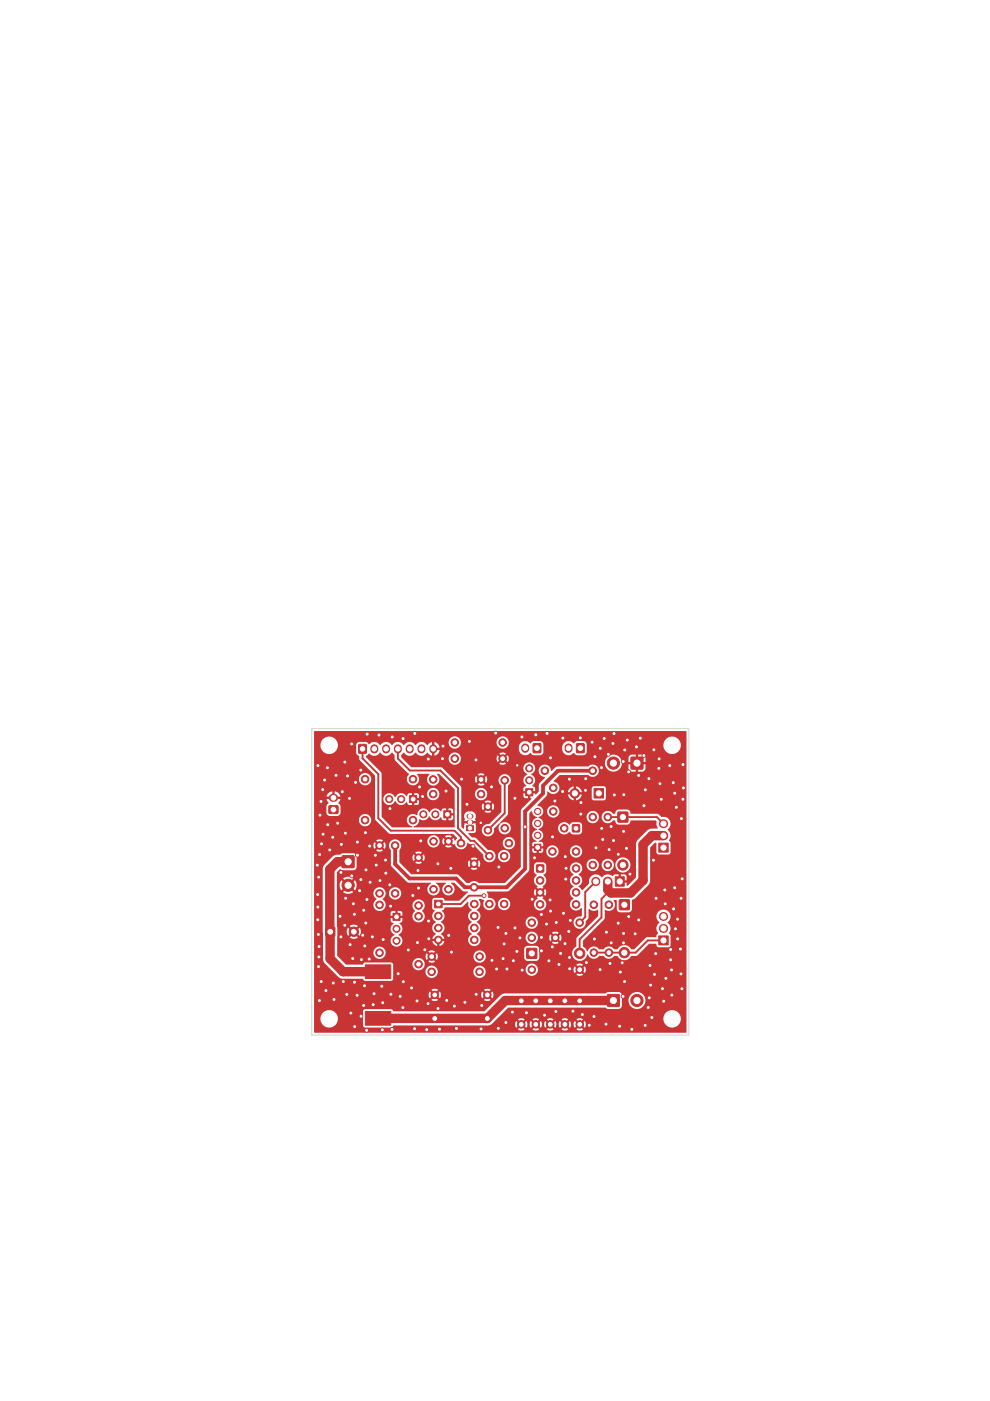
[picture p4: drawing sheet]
<svg xmlns="http://www.w3.org/2000/svg" width="210mm" height="297mm" viewBox="0 0 210 297" stroke-linecap="round" stroke-linejoin="round" font-family="sans-serif">
<g fill="#c83333" stroke="#c83333" stroke-width=".21">
<path d="M111.7 201.1h2.1v2.1h-2.1z"/>
<path d="M94.1 171.9h1.5v1.5h-1.5z"/>
<path d="M69.1 196.6h1.8v1.9h-1.8z"/>
<path d="M113.3 179h1.4v1.3h-1.4z"/>
<path d="M122.3 157.7h1.5v1.9h-1.5z"/>
<path d="M98.9 175.1h1.5v1h-1.5z"/>
<path d="M113.1 157.7h1.5v1.9h-1.5z"/>
<path d="M113.8 183.4h1.4v1.5h-1.4z"/>
<path d="M133.8 160.6h2.5v2.4h-2.5z"/>
<path d="M83.3 193.6h1.5v1.5h-1.5z"/>
<path d="M76.1 157.9h1.5v1.8h-1.5z"/>
<path d="M121.4 174.9h1.5v1.4h-1.5z"/>
<path d="M131.3 190.8h2.1v2.1h-2.1z"/>
<path d="M77.5 204.6h5.4v2.9h-5.4z"/>
<path d="M77.5 214.5h5.4v2.9h-5.4z"/>
<path d="M139.7 198.4h2v1.9h-2z"/>
<path d="M92.1 190.9h1.6v1.6h-1.6z"/>
<path d="M72.6 181.5h2.4v2.4h-2.4z"/>
<path d="M86.8 168.7h1.5v1.5h-1.5z"/>
<path d="M69.8 170.9h1.8v1.5h-1.8z"/>
<path d="M111.5 167.2h1.5v1.5h-1.5z"/>
<path d="M126 167.2h2v2h-2z"/>
<path d="M131 172.2h2.1v2.1h-2.1z"/>
<path d="M130.5 185.9h1.9v2h-1.9z"/>
<path d="M128.8 210.9h2.5v2.5h-2.5z"/>
<path d="M139.7 178.8h2v1.9h-2z"/>
<circle cx="122.9" cy="202.1" r="1.1"/>
<circle cx="92.3" cy="172.7" r=".75"/>
<circle cx="89.8" cy="172.7" r=".75"/>
<circle cx="75" cy="197.5" r="1"/>
<circle cx="125.9" cy="202" r=".8"/>
<circle cx="125.9" cy="191.8" r=".8"/>
<circle cx="112.7" cy="198.8" r=".8"/>
<circle cx="117.7" cy="198.8" r=".8"/>
<circle cx="110.5" cy="212.2" r=".8"/>
<circle cx="110.5" cy="217.2" r=".8"/>
<circle cx="91.8" cy="165.3" r=".8"/>
<circle cx="102" cy="165.3" r=".8"/>
<circle cx="114" cy="177.1" r=".67"/>
<circle cx="114" cy="174.6" r=".67"/>
<circle cx="114" cy="172" r=".67"/>
<circle cx="106.9" cy="191.7" r=".8"/>
<circle cx="106.9" cy="181.5" r=".8"/>
<circle cx="101.7" cy="202.8" r=".8"/>
<circle cx="91.5" cy="202.8" r=".8"/>
<circle cx="77.4" cy="173.9" r=".8"/>
<circle cx="87.6" cy="173.9" r=".8"/>
<circle cx="128.9" cy="173.2" r=".8"/>
<circle cx="128.9" cy="183.4" r=".8"/>
<circle cx="103.8" cy="191.7" r=".8"/>
<circle cx="103.8" cy="181.5" r=".8"/>
<circle cx="116.7" cy="212.2" r=".8"/>
<circle cx="116.7" cy="217.2" r=".8"/>
<circle cx="119.8" cy="212.2" r=".8"/>
<circle cx="119.8" cy="217.2" r=".8"/>
<circle cx="102" cy="168.4" r=".8"/>
<circle cx="91.8" cy="168.4" r=".8"/>
<circle cx="107" cy="175.6" r=".8"/>
<circle cx="107" cy="165.4" r=".8"/>
<circle cx="77.4" cy="165.2" r=".8"/>
<circle cx="87.6" cy="165.2" r=".8"/>
<circle cx="80.5" cy="189.4" r=".8"/>
<circle cx="80.5" cy="179.3" r=".8"/>
<circle cx="92.2" cy="215.9" r=".8"/>
<circle cx="92.2" cy="210.9" r=".8"/>
<circle cx="80.5" cy="202" r=".8"/>
<circle cx="80.5" cy="191.8" r=".8"/>
<circle cx="106.6" cy="157.4" r=".8"/>
<circle cx="96.4" cy="157.4" r=".8"/>
<circle cx="114.5" cy="186.7" r=".8"/>
<circle cx="114.5" cy="189.2" r=".8"/>
<circle cx="114.5" cy="191.7" r=".8"/>
<circle cx="122.1" cy="191.7" r=".8"/>
<circle cx="122.1" cy="189.2" r=".8"/>
<circle cx="122.1" cy="186.7" r=".8"/>
<circle cx="122.1" cy="184.1" r=".8"/>
<circle cx="130.1" cy="161.8" r="1.3"/>
<circle cx="115.5" cy="163.4" r=".8"/>
<circle cx="125.7" cy="163.4" r=".8"/>
<circle cx="84.1" cy="196.9" r=".75"/>
<circle cx="84.1" cy="199.5" r=".75"/>
<circle cx="122.9" cy="212.2" r=".8"/>
<circle cx="122.9" cy="217.2" r=".8"/>
<circle cx="100.5" cy="188.1" r=".8"/>
<circle cx="100.5" cy="183.1" r=".8"/>
<circle cx="88.7" cy="204.4" r=".8"/>
<circle cx="88.7" cy="194.3" r=".8"/>
<circle cx="125.7" cy="183.4" r=".8"/>
<circle cx="125.7" cy="173.2" r=".8"/>
<circle cx="119.6" cy="175.6" r=".8"/>
<circle cx="88.7" cy="192" r=".8"/>
<circle cx="88.7" cy="181.8" r=".8"/>
<circle cx="132.4" cy="202" r="1.1"/>
<circle cx="83.8" cy="179.3" r=".8"/>
<circle cx="83.8" cy="189.4" r=".8"/>
<circle cx="92.9" cy="194.2" r=".8"/>
<circle cx="92.9" cy="196.7" r=".8"/>
<circle cx="92.9" cy="199.3" r=".8"/>
<circle cx="100.6" cy="199.3" r=".8"/>
<circle cx="100.6" cy="196.7" r=".8"/>
<circle cx="100.6" cy="194.2" r=".8"/>
<circle cx="100.6" cy="191.7" r=".8"/>
<circle cx="103.3" cy="215.9" r=".8"/>
<circle cx="103.3" cy="210.9" r=".8"/>
<circle cx="103.5" cy="176" r=".8"/>
<circle cx="103.5" cy="171" r=".8"/>
<circle cx="91.9" cy="188.5" r=".8"/>
<circle cx="91.9" cy="178.4" r=".8"/>
<circle cx="107.9" cy="178.8" r=".8"/>
<circle cx="97.7" cy="178.8" r=".8"/>
<circle cx="73.8" cy="187.7" r="1.3"/>
<circle cx="112.7" cy="195.6" r=".8"/>
<circle cx="122.9" cy="195.6" r=".8"/>
<circle cx="85.1" cy="169.4" r=".75"/>
<circle cx="82.5" cy="169.4" r=".75"/>
<circle cx="106.6" cy="160.8" r=".8"/>
<circle cx="96.4" cy="160.8" r=".8"/>
<circle cx="113.6" cy="212.2" r=".8"/>
<circle cx="113.6" cy="217.2" r=".8"/>
<circle cx="129.1" cy="191.8" r=".8"/>
<circle cx="129.1" cy="202" r=".8"/>
<circle cx="101.7" cy="206" r=".8"/>
<circle cx="91.5" cy="206" r=".8"/>
<circle cx="112.8" cy="205.6" r=".8"/>
<circle cx="122.9" cy="205.6" r=".8"/>
<circle cx="117.3" cy="172" r=".8"/>
<circle cx="117.3" cy="167.1" r=".8"/>
<circle cx="112.2" cy="165.4" r=".75"/>
<circle cx="112.2" cy="162.9" r=".75"/>
<circle cx="121.9" cy="168.2" r="1"/>
<circle cx="122.1" cy="180.5" r=".8"/>
<circle cx="117.1" cy="180.5" r=".8"/>
<circle cx="132.1" cy="183.4" r="1.1"/>
<circle cx="135.1" cy="212.1" r="1.3"/>
<circle cx="95.1" cy="188.5" r=".8"/>
<circle cx="95.1" cy="178.4" r=".8"/>
<circle cx="119.3" cy="156.5" r=".4"/>
<circle cx="107.5" cy="205.4" r=".4"/>
<circle cx="128.6" cy="197.6" r=".4"/>
<circle cx="133.3" cy="163.6" r=".4"/>
<circle cx="77.8" cy="190.7" r=".4"/>
<circle cx="90.9" cy="195.3" r=".4"/>
<circle cx="135.4" cy="195" r=".4"/>
<circle cx="134" cy="218.2" r=".4"/>
<circle cx="72.8" cy="208.1" r=".4"/>
<circle cx="67.7" cy="212.1" r=".4"/>
<circle cx="114.8" cy="198.7" r=".4"/>
<circle cx="142.2" cy="203.5" r=".4"/>
<circle cx="81.8" cy="185.1" r=".4"/>
<circle cx="139.1" cy="190.5" r=".4"/>
<circle cx="140.2" cy="169.5" r=".4"/>
<circle cx="77.6" cy="195.7" r=".4"/>
<circle cx="102.1" cy="213.2" r=".4"/>
<circle cx="121.5" cy="214.4" r=".4"/>
<circle cx="124.2" cy="165.1" r=".4"/>
<circle cx="77.4" cy="200.6" r=".4"/>
<circle cx="134.9" cy="158.4" r=".4"/>
<circle cx="142.4" cy="205.6" r=".4"/>
<circle cx="120.9" cy="195.1" r=".4"/>
<circle cx="81.2" cy="199.2" r=".4"/>
<circle cx="137.4" cy="213.6" r=".4"/>
<circle cx="104.2" cy="166.8" r=".4"/>
<circle cx="82.6" cy="187.6" r=".4"/>
<circle cx="144.8" cy="162.1" r=".4"/>
<circle cx="79.1" cy="213" r=".4"/>
<circle cx="69.5" cy="174.9" r=".4"/>
<circle cx="68.1" cy="169.9" r=".4"/>
<circle cx="126.1" cy="160.4" r=".4"/>
<circle cx="98.6" cy="212.5" r=".4"/>
<circle cx="87.9" cy="218.1" r=".4"/>
<circle cx="120.8" cy="205.4" r=".4"/>
<circle cx="144.6" cy="186.3" r=".4"/>
<circle cx="80.6" cy="186.7" r=".4"/>
<circle cx="75.2" cy="217.7" r=".4"/>
<circle cx="67.3" cy="183.4" r=".4"/>
<circle cx="67.4" cy="192.3" r=".4"/>
<circle cx="67.8" cy="181.2" r=".4"/>
<circle cx="119.5" cy="193.6" r=".4"/>
<circle cx="95.1" cy="198.3" r=".4"/>
<circle cx="74.6" cy="185.7" r=".4"/>
<circle cx="71.6" cy="174.5" r=".4"/>
<circle cx="142.5" cy="211" r=".4"/>
<circle cx="76.5" cy="186.5" r=".4"/>
<circle cx="90.9" cy="199" r=".4"/>
<circle cx="69.4" cy="162.8" r=".4"/>
<circle cx="141" cy="188.7" r=".4"/>
<circle cx="67.8" cy="172.8" r=".4"/>
<circle cx="131.1" cy="181.1" r=".4"/>
<circle cx="85.5" cy="208.1" r=".4"/>
<circle cx="115.5" cy="215.2" r=".4"/>
<circle cx="116.7" cy="160.7" r=".4"/>
<circle cx="70.8" cy="211.9" r=".4"/>
<circle cx="116.4" cy="203.7" r=".4"/>
<circle cx="79.3" cy="210.7" r=".4"/>
<circle cx="86.6" cy="201.4" r=".4"/>
<circle cx="132.8" cy="179.9" r=".4"/>
<circle cx="77.7" cy="218.4" r=".4"/>
<circle cx="67.5" cy="204.9" r=".4"/>
<circle cx="84.8" cy="211.2" r=".4"/>
<circle cx="96.8" cy="218" r=".4"/>
<circle cx="109.2" cy="196.7" r=".4"/>
<circle cx="82.7" cy="171.5" r=".4"/>
<circle cx="131.4" cy="217.6" r=".4"/>
<circle cx="137.7" cy="211.6" r=".4"/>
<circle cx="132.5" cy="159" r=".4"/>
<circle cx="105.1" cy="155.4" r=".4"/>
<circle cx="109.6" cy="201.7" r=".4"/>
<circle cx="114.8" cy="193.9" r=".4"/>
<circle cx="68.8" cy="165.4" r=".4"/>
<circle cx="131.9" cy="204.1" r=".4"/>
<circle cx="116.6" cy="190.8" r=".4"/>
<circle cx="95.7" cy="201.9" r=".4"/>
<circle cx="133.3" cy="194.3" r=".4"/>
<circle cx="139.7" cy="162.9" r=".4"/>
<circle cx="130.2" cy="168.5" r=".4"/>
<circle cx="129.6" cy="175.2" r=".4"/>
<circle cx="87.5" cy="189.9" r=".4"/>
<circle cx="67.4" cy="189.7" r=".4"/>
<circle cx="73.1" cy="161.6" r=".4"/>
<circle cx="68.1" cy="208.1" r=".4"/>
<circle cx="73.2" cy="176.6" r=".4"/>
<circle cx="136.5" cy="170.8" r=".4"/>
<circle cx="74.9" cy="191.6" r=".4"/>
<circle cx="88.7" cy="188.3" r=".4"/>
<circle cx="133" cy="156.9" r=".4"/>
<circle cx="127.3" cy="158.7" r=".4"/>
<circle cx="143.1" cy="188.2" r=".4"/>
<circle cx="87.3" cy="209.5" r=".4"/>
<circle cx="101.9" cy="174.5" r=".3"/>
<circle cx="136.8" cy="167.5" r=".4"/>
<circle cx="100.9" cy="161.1" r=".4"/>
<circle cx="127.8" cy="178" r=".4"/>
<circle cx="140.7" cy="212.3" r=".4"/>
<circle cx="97.9" cy="165.2" r=".4"/>
<circle cx="80.4" cy="155.8" r=".4"/>
<circle cx="74.6" cy="157.7" r=".4"/>
<circle cx="108.6" cy="214.6" r=".4"/>
<circle cx="143.7" cy="199.1" r=".4"/>
<circle cx="144.3" cy="201.2" r=".4"/>
<circle cx="143.1" cy="168.2" r=".4"/>
<circle cx="72.1" cy="194.3" r=".4"/>
<circle cx="74.8" cy="203.2" r=".4"/>
<circle cx="144.6" cy="209.6" r=".4"/>
<circle cx="119.8" cy="200.1" r=".4"/>
<circle cx="73.3" cy="190.4" r=".4"/>
<circle cx="67.6" cy="202.9" r=".4"/>
<circle cx="93.9" cy="158.2" r=".4"/>
<circle cx="68.2" cy="178.9" r=".4"/>
<circle cx="120" cy="186.4" r=".4"/>
<circle cx="76.5" cy="215.5" r=".4"/>
<circle cx="68.4" cy="167.4" r=".4"/>
<circle cx="128.5" cy="217.1" r=".4"/>
<circle cx="76.5" cy="163.3" r=".4"/>
<circle cx="136.5" cy="160.2" r=".4"/>
<circle cx="75.1" cy="193.9" r=".4"/>
<circle cx="113.6" cy="155.8" r=".4"/>
<circle cx="142.2" cy="201.3" r=".4"/>
<circle cx="74.4" cy="214.8" r=".4"/>
<circle cx="81.1" cy="212.6" r=".4"/>
<circle cx="123.5" cy="215.1" r=".4"/>
<circle cx="129.6" cy="199.9" r=".4"/>
<circle cx="78.4" cy="179.4" r=".4"/>
<circle cx="118.9" cy="202.1" r=".4"/>
<circle cx="142" cy="162.3" r=".4"/>
<circle cx="110.7" cy="205.7" r=".4"/>
<circle cx="88.5" cy="199.8" r=".4"/>
<circle cx="126.4" cy="179.8" r=".4"/>
<circle cx="132.1" cy="161.5" r=".4"/>
<circle cx="87.9" cy="155.5" r=".4"/>
<circle cx="75.7" cy="211" r=".4"/>
<circle cx="101" cy="210.8" r=".4"/>
<circle cx="144.4" cy="190.5" r=".4"/>
<circle cx="100.3" cy="179.4" r=".4"/>
<circle cx="105.7" cy="218" r=".4"/>
<circle cx="92.8" cy="183.1" r=".4"/>
<circle cx="73.5" cy="210.8" r=".4"/>
<circle cx="127.6" cy="175.6" r=".4"/>
<circle cx="132.2" cy="199.9" r=".4"/>
<circle cx="136.8" cy="217.4" r=".4"/>
<circle cx="144.5" cy="173.6" r=".4"/>
<circle cx="76.2" cy="188.8" r=".4"/>
<circle cx="93.2" cy="218.2" r=".4"/>
<circle cx="143.7" cy="194.9" r=".4"/>
<circle cx="70.7" cy="208.4" r=".4"/>
<circle cx="80.9" cy="209.1" r=".4"/>
<circle cx="69.9" cy="180.2" r=".4"/>
<circle cx="78.5" cy="187.1" r=".4"/>
<circle cx="88.4" cy="212.2" r=".4"/>
<circle cx="83.1" cy="218.2" r=".4"/>
<circle cx="107.3" cy="216.8" r=".4"/>
<circle cx="117.6" cy="169.8" r=".4"/>
<circle cx="117.9" cy="214.5" r=".4"/>
<circle cx="109.2" cy="169.2" r=".4"/>
<circle cx="99" cy="170.5" r=".4"/>
<circle cx="125.9" cy="215.5" r=".4"/>
<circle cx="123.2" cy="170.2" r=".4"/>
<circle cx="141" cy="191.6" r=".4"/>
<circle cx="111.6" cy="214.7" r=".4"/>
<circle cx="106.9" cy="200.1" r=".4"/>
<circle cx="77.5" cy="176.5" r=".4"/>
<circle cx="144.4" cy="206.5" r=".4"/>
<circle cx="89.6" cy="168.9" r=".4"/>
<circle cx="130" cy="157.6" r=".4"/>
<circle cx="77.3" cy="209" r=".4"/>
<circle cx="138.8" cy="206.6" r=".4"/>
<circle cx="75.2" cy="208.2" r=".4"/>
<circle cx="137.8" cy="204.7" r=".4"/>
<circle cx="81.7" cy="182.4" r=".4"/>
<circle cx="68.5" cy="176.9" r=".4"/>
<circle cx="82.8" cy="192.1" r=".4"/>
<circle cx="124.9" cy="217.4" r=".4"/>
<circle cx="78.9" cy="198.6" r=".4"/>
<circle cx="126" cy="199.1" r=".4"/>
<circle cx="114.8" cy="201.6" r=".4"/>
<circle cx="132.3" cy="168.5" r=".4"/>
<circle cx="104.3" cy="203.6" r=".4"/>
<circle cx="79.6" cy="181.3" r=".4"/>
<circle cx="70.6" cy="177.5" r=".4"/>
<circle cx="93.8" cy="160.9" r=".4"/>
<circle cx="67.4" cy="162.3" r=".4"/>
<circle cx="131.5" cy="206.1" r=".4"/>
<circle cx="127.2" cy="205.6" r=".4"/>
<circle cx="110.2" cy="198.9" r=".4"/>
<circle cx="117.1" cy="200.8" r=".4"/>
<circle cx="120" cy="184.1" r=".4"/>
<circle cx="142.7" cy="166" r=".4"/>
<circle cx="129.3" cy="204.3" r=".4"/>
<circle cx="102" cy="218.2" r=".4"/>
<circle cx="74.1" cy="169.3" r=".4"/>
<circle cx="69.1" cy="210" r=".4"/>
<circle cx="144.9" cy="167.1" r=".4"/>
<circle cx="73.7" cy="164.5" r=".4"/>
<circle cx="119.3" cy="167.8" r=".4"/>
<circle cx="92.9" cy="213.8" r=".4"/>
<circle cx="132.1" cy="211.2" r=".4"/>
<circle cx="94.7" cy="212.1" r=".4"/>
<circle cx="124.1" cy="167.6" r=".4"/>
<circle cx="90.8" cy="160.9" r=".4"/>
<circle cx="81.1" cy="218.3" r=".4"/>
<circle cx="84.4" cy="206.5" r=".4"/>
<circle cx="139.9" cy="166.2" r=".4"/>
<circle cx="77.8" cy="155.6" r=".4"/>
<circle cx="127.5" cy="162.7" r=".4"/>
<circle cx="67.5" cy="198.1" r=".4"/>
<circle cx="138.6" cy="159" r=".4"/>
<circle cx="96.3" cy="213.3" r=".4"/>
<circle cx="131.1" cy="195.7" r=".4"/>
<circle cx="72.6" cy="167.9" r=".4"/>
<circle cx="119.8" cy="181.6" r=".4"/>
<circle cx="143.2" cy="196.9" r=".4"/>
<circle cx="137.9" cy="208.9" r=".4"/>
<circle cx="132.2" cy="197.9" r=".4"/>
<circle cx="138.5" cy="182.4" r=".4"/>
<circle cx="128.1" cy="156.6" r=".4"/>
<circle cx="105.6" cy="196.6" r=".4"/>
<circle cx="106.7" cy="203.2" r=".4"/>
<circle cx="143.4" cy="171.2" r=".4"/>
<circle cx="120.7" cy="165.2" r=".4"/>
<circle cx="129" cy="159.9" r=".4"/>
<circle cx="89" cy="166.9" r=".4"/>
<circle cx="75.8" cy="181.3" r=".4"/>
<circle cx="76.9" cy="198.3" r=".4"/>
<circle cx="120.7" cy="203" r=".4"/>
<circle cx="144.8" cy="169.5" r=".4"/>
<circle cx="134.7" cy="198" r=".4"/>
<circle cx="139" cy="202.2" r=".4"/>
<circle cx="112.8" cy="190.7" r=".4"/>
<circle cx="78.3" cy="203.3" r=".4"/>
<circle cx="88.6" cy="184.6" r=".4"/>
<circle cx="116" cy="155.5" r=".4"/>
<circle cx="72.3" cy="185" r=".4"/>
<circle cx="76.6" cy="203.5" r=".4"/>
<circle cx="120.6" cy="197.5" r=".4"/>
<circle cx="67.6" cy="200.7" r=".4"/>
<circle cx="90.5" cy="218.3" r=".4"/>
<circle cx="135.4" cy="164.4" r=".4"/>
<circle cx="130.1" cy="178.2" r=".4"/>
<circle cx="90.8" cy="212.8" r=".4"/>
<circle cx="77.1" cy="213.2" r=".4"/>
<circle cx="138.2" cy="215.7" r=".4"/>
<circle cx="113.3" cy="181.9" r=".4"/>
<circle cx="123" cy="156.5" r=".4"/>
<circle cx="110.7" cy="156.3" r=".4"/>
<circle cx="94.6" cy="167.7" r=".4"/>
<circle cx="90.1" cy="201.4" r=".4"/>
<circle cx="118.5" cy="204.5" r=".4"/>
<circle cx="71.2" cy="164.4" r=".4"/>
<circle cx="117.2" cy="177.4" r=".4"/>
<circle cx="140.5" cy="209.6" r=".4"/>
<circle cx="75.8" cy="178.5" r=".4"/>
<circle cx="74.2" cy="200.3" r=".4"/>
<circle cx="75.4" cy="165.9" r=".4"/>
<circle cx="142.8" cy="192.7" r=".4"/>
<circle cx="89.2" cy="178.3" r=".4"/>
<circle cx="123.2" cy="172.6" r=".4"/>
<circle cx="125.5" cy="157.4" r=".4"/>
<circle cx="99.5" cy="157.2" r=".4"/>
<circle cx="67.6" cy="186" r=".4"/>
<circle cx="137.6" cy="165.1" r=".4"/>
<circle cx="130.2" cy="155.5" r=".4"/>
<circle cx="72.3" cy="198.6" r=".4"/>
<circle cx="132.4" cy="208.1" r=".4"/>
<circle cx="105.8" cy="183.8" r=".4"/>
<circle cx="132.2" cy="176.3" r=".4"/>
<circle cx="77.6" cy="184.4" r=".4"/>
<circle cx="67.4" cy="195" r=".4"/>
<circle cx="135.8" cy="156.5" r=".4"/>
<circle cx="77.1" cy="193" r=".4"/>
<circle cx="115.9" cy="195.9" r=".4"/>
<circle cx="85.5" cy="156.6" r=".4"/>
<circle cx="133.6" cy="185.3" r=".4"/>
<circle cx="82.9" cy="210.8" r=".4"/>
<circle cx="83.2" cy="156.3" r=".4"/>
<circle cx="105.3" cy="205.4" r=".4"/>
<circle cx="124.3" cy="204.1" r=".4"/>
<circle cx="107.3" cy="197.9" r=".4"/>
<circle cx="141.2" cy="207.4" r=".4"/>
<circle cx="72.4" cy="179" r=".4"/>
<circle cx="85.4" cy="213.6" r=".4"/>
<circle cx="109.7" cy="162.3" r=".3"/>
<circle cx="139.8" cy="160.9" r=".4"/>
<circle cx="79.8" cy="183.4" r=".4"/>
<circle cx="73.1" cy="196.2" r=".4"/>
<circle cx="116.7" cy="193.2" r=".4"/>
<circle cx="108.8" cy="203.7" r=".4"/>
<circle cx="117.9" cy="195.6" r=".4"/>
<circle cx="95.6" cy="184.1" r=".4"/>
<circle cx="129.1" cy="180.1" r=".4"/>
<circle cx="111.3" cy="175.3" r=".4"/>
<circle cx="102.6" cy="189.9" r=".4"/>
</g>
<path d="M79.4 158.7v.2M81.9 158.7v.2M84.4 158.7v.2M86.9 158.7v.2M89.4 158.7v.2M91.9 158.7v.2M111.4 158.5v.3M120.6 158.5v.3M70.5 169.2h.3" fill="none" stroke="#c83333" stroke-width="1.7"/>
<path d="M99.4 174.3h.5M99.4 173.1h.5" fill="none" stroke="#c83333" stroke-width="1"/>
<path d="M140.6 177.2h.1M140.6 174.6h.1M126.3 186.8v.1M128.9 186.8v.1M140.6 196.8h.1M140.6 194.3h.1" fill="none" stroke="#c83333" stroke-width="1.9"/>
<path d="M76.9 158.8v2l3.3 3.3v9.4l2.6 2.6h13.6l1.3 1.4v1.3M84.4 158.8v2l2.5 2.6h6.5l3.7 3.7v8.5l2.7 2.7h.7l3.3 3.2M107 165.4v7l-3.5 3.6M128.9 173.2h10.4l1.4 1.4M102.6 189.9h-3.2l-1.7 1.8h-4.8M126.3 186.9l-2.2 2.2v5.3l-1.2 1.2M128.9 186.9v2.3l-1.4 1.4v3.9l-4.6 4.6v3M140.7 199.4h-3.4l-2.5 2.6h-8.9" fill="none" stroke="#c83333" stroke-width=".4"/>
<path d="M111.3 175.3h.1M125.7 163.4h-7.4l-3.2 3.2v1.6l-3.8 3.8v12.2l-3.9 3.9h-8.8l-1.9-1.8h-9.9l-3-3.1v-3.9" fill="none" stroke="#c83333" stroke-width=".8"/>
<path d="M140.7 177.2h-2.5l-1.9 1.9v7.6l-2.6 2.6h-4.2l-.6-.6v-1.8M73.8 182.7h-2.3l-1.6 1.6 .1 19 2.7 2.7h7.5M129.6 212.1h-22.5l-3.8 3.8h-23.1" fill="none" stroke="#c83333" stroke-width="2"/>
<g fill="#c83333">
<path d="M77.6 160.3l.7-.5a1.49 1.49 0 0 0 2.3-.2 1.48 1.48 0 0 0 2.5 0l.5 .5 .2 1.2 2.9 2.8a1.34 1.34 0 0 0-.1 2 1.34 1.34 0 0 0 2 0 1.34 1.34 0 0 0-.2-2h2.6a1.33 1.33 0 0 0-.3 1.9 1.33 1.33 0 0 0 1.9 .3 1.33 1.33 0 0 0 .2-1.9l-.1-.3h.4l3.3 3.3v8h-8.6l-.1-.1a1.64 1.64 0 0 0 1.2-1.6 1.44 1.44 0 0 0 2.1-.6 1.39 1.39 0 0 0 2.5 .2l.4 .6h.7v-.9h.5v.9h.7l.3-.4v-.6h-.9v-.5h.9v-.5l-.3-.4-.7-.1v.9h-.5v-.9h-.6l-.3 .2-.2 .4h-.1a1.25 1.25 0 0 0-1.7-.5v-1.8h.2a1.3 1.3 0 0 0 1.1-2 1.3 1.3 0 0 0-2.3 0 1.3 1.3 0 0 0 1 2v1.8l-.7 .7a1.34 1.34 0 0 0-1.5-.8 1.34 1.34 0 0 0-1.1 1.4 1.36 1.36 0 0 0-2.1 .6 1.36 1.36 0 0 0 1.1 1.9l-.1 .1h-4.2l-.7-.7v-4h.2a1.35 1.35 0 0 0 1.1-.8h.2a1.34 1.34 0 0 0 2.3 .1l.3 .5 .3 .2h.5v-1h.5v1l.8-.1 .2-.4v-.5h-.9v-.5h.9v-.6l-.2-.4h-.8v.9h-.5v-.9h-.7l-.3 .6a1.43 1.43 0 0 0-2.5 .2 1.28 1.28 0 0 0-2.2-.4 1.28 1.28 0 0 0 .8 2.1v4l-1.5-1.5v-9.3l-3.3-3.4z"/>
<path d="M66.6 155h78.9v63.9l-3.1 .1v-1.1a1.85 1.85 0 0 0 2-1.9 1.85 1.85 0 0 0-2-1.8v-54.3h.2a1.85 1.85 0 0 0 1.5-2.8 1.85 1.85 0 0 0-3.2 0 1.85 1.85 0 0 0 1.5 2.8v54.3h-.3a1.85 1.85 0 0 0-1.5 1.9 1.85 1.85 0 0 0 1.8 1.8v1.1h-7.5v-5.1h.3a1.8 1.8 0 0 0 1.4-2.7 1.8 1.8 0 0 0-3.1 0 1.8 1.8 0 0 0 1.4 2.7v5.1h-12.1v-.5l.8-.2-.6-.7 .3-.4 .7 .7a1.29 1.29 0 0 0 0-1.4l-.7 .6-.3-.3 .6-.7a1.29 1.29 0 0 0-1.4 0l.7 .7-.4 .3-.7-.6a1.29 1.29 0 0 0 0 1.4l.7-.7 .4 .4-.7 .7 .6 .2v.5h-3.1v-.5l.8-.2-.7-.7 .4-.4 .6 .7a1.28 1.28 0 0 0 0-1.4l-.6 .6-.4-.3 .6-.7a1.29 1.29 0 0 0-1.4 0l.7 .7-.3 .3-.7-.6a1.29 1.29 0 0 0 0 1.4l.7-.7 .3 .4-.7 .7 .7 .2v.5h-3.1v-.5l.8-.2-.7-.7 .4-.4 .6 .7a1.28 1.28 0 0 0 0-1.4l-.6 .6-.4-.3 .6-.7a1.29 1.29 0 0 0-1.4 0l.7 .7-.3 .3-.7-.6a1.29 1.29 0 0 0 0 1.4l.7-.7 .3 .4-.7 .7 .7 .2v.5h-3.1v-.5l.8-.2-.7-.7 .4-.4 .7 .7a1.28 1.28 0 0 0 0-1.4l-.7 .6-.4-.3 .7-.7a1.29 1.29 0 0 0-1.4 0l.7 .7-.4 .3-.7-.6a1.29 1.29 0 0 0 0 1.4l.7-.7 .4 .4-.7 .7 .6 .2v.5h-3.1v-.5l.8-.2-.6-.7 .3-.4 .7 .7a1.28 1.28 0 0 0 0-1.4l-.7 .6-.3-.3 .6-.7a1.29 1.29 0 0 0-1.4 0l.7 .7-.4 .3-.7-.6a1.29 1.29 0 0 0 0 1.4l.7-.7 .4 .4-.7 .7 .6 .2v.5h-33v-1.1h5.5l.6-.5h20.2l.6-.3 3.5-3.5h20.5l.7 .3h2.3l.4-.3 .2-.4v-2.2l-.5-.6-2.4-.1-.7 .3h-5.5v-3.7l.8-.2-.6-.7 .3-.4 .7 .7a1.28 1.28 0 0 0 0-1.4l-.7 .6-.3-.3 .6-.7-.8-.2v-.6h.2a2.26 2.26 0 0 0 1.6-1.3l.1 .1a1.35 1.35 0 0 0 2.4 .2h.9a1.37 1.37 0 0 0 2.3 0h.6a1.67 1.67 0 0 0 3 0h.9l.4-.2 2.5-2.4h1.4l.1 .5 .4 .2h2.3l.3-.4v-2l-.4-.5a1.74 1.74 0 0 0-.3-2.3 1.5 1.5 0 0 0 .2-2.3 1.5 1.5 0 0 0-2.2 .1 1.5 1.5 0 0 0 .3 2.2 1.63 1.63 0 0 0-.3 2.3l-.3 .3-.1 .5-2.1 .1-2.5 2.4-.7 .1a1.68 1.68 0 0 0-2.9 0h-.7a1.38 1.38 0 0 0-2.3 0h-.9a1.38 1.38 0 0 0-1.4-.6 1.38 1.38 0 0 0-1.1 1l-.9-1v-1.3l4.5-4.4 .1-.4v-1.6l.2-.1 .2 .1a1.36 1.36 0 0 0 1.6-.5 1.36 1.36 0 0 0-.1-1.6h.7v1.9l.4 .6h2.1l.5-.3 .2-.4v-1.9l.7-.3 2.8-2.9 .3-.6 .1-7.3 .9-1h.3l.1 2 .1 .3 .3 .2h2.2l.4-.5v-2l-.4-.4a1.79 1.79 0 0 0-.2-2.4 1.52 1.52 0 0 0 .4-1.9 1.52 1.52 0 0 0-1.8-.8l-.9-.7h-5.3v-8.9h.8v-1.2h.5v1.2h1l.4-.3 .1-.3 .1-1h-1.2v-.5h1.2l-.1-1.1-.5-.4h-1v1.2h-.5v-1.2l-1.1 .1-.4 .5v.9h1.2v.5h-1.2v1.2l.7 .4v8.9l-.3-.1a.74 .74 0 0 0-.7-.8h-1.9a.97 .97 0 0 0-.7 .9h-.5v-8.9a1.8 1.8 0 0 0 1.8-2.5 1.8 1.8 0 0 0-3.1-.4 1.8 1.8 0 0 0 1.1 2.9h.2v8.9a1.33 1.33 0 0 0-2-.2 1.33 1.33 0 0 0 .2 2 1.33 1.33 0 0 0 1.9-.4l.4 .1 .2 .6 .5 .2h2a.97 .97 0 0 0 .6-.9l5.3 .1 .2 .2v.8l.3 .5-.2 .2h-1.2l-.7 .2-2.3 2.4-.3 .6v7.1l-1.8 1.8-.1-.1v-.6h-1v-.5h1l-.1-.9-.3-.3h-.6v-.4a1.61 1.61 0 0 0 1.7-2.2 1.61 1.61 0 0 0-2.7-.4 1.61 1.61 0 0 0 1 2.6v.4h-.2v1h-.5v-1h-.9l-.5 .3-1-.3v-.7h.2a1.3 1.3 0 0 0 1-2 1.3 1.3 0 0 0-2.2 0 1.3 1.3 0 0 0 1 2v.7l-1.3 .6a1.45 1.45 0 0 0-1.9-.4v-.9h.2a1.3 1.3 0 0 0 1.2-1.4 1.3 1.3 0 0 0-1.4-1.2v-7.6h.2a1.3 1.3 0 0 0 1.2-1.2 1.3 1.3 0 0 0-1.1-1.3v-2.3h2.1l.4-.3 .1-2.2-.3-.4-2.3-.1-.4 .3v2.2l.1 .4 .3 .1v2.3a1.3 1.3 0 0 0-1.5 1.1 1.3 1.3 0 0 0 1.2 1.4v7.6h-.1a1.3 1.3 0 0 0-1.1 1.4 1.3 1.3 0 0 0 1.2 1.2v.9l-.4 .3a1.66 1.66 0 0 0-.3 1.4l-1.4 1.4-.8-.8a1.38 1.38 0 0 0 .7-1.3 1.38 1.38 0 0 0-.7-1.2 1.34 1.34 0 0 0 .7-1.5 1.34 1.34 0 0 0-1.4-1.1v-1h.2a1.3 1.3 0 0 0 1-1.9 1.3 1.3 0 0 0-2.2 0 1.3 1.3 0 0 0 1 1.9v1l-.2 .1a1.36 1.36 0 0 0-1 1.2 1.36 1.36 0 0 0 .8 1.3 1.42 1.42 0 0 0-.8 1.3 1.42 1.42 0 0 0 .8 1.2 1.42 1.42 0 0 0-.8 1.3 1.42 1.42 0 0 0 .8 1.3 1.36 1.36 0 0 0-.5 2.1 1.36 1.36 0 0 0 2.2-.1l.1 1.6-.2 .2a1.33 1.33 0 0 0-1.6 1.2 1.33 1.33 0 0 0 1.4 1.4 1.33 1.33 0 0 0 1.2-1.6l.6-.7v-1.8l.2-.1a1.48 1.48 0 0 0 1.8 .2v1.3l-4.5 4.6-.1 1.8a1.65 1.65 0 0 0-.9 1.8 1.65 1.65 0 0 0 1.5 1.3v.6l-.6 .2 .7 .7-.4 .3-.7-.6a1.28 1.28 0 0 0 0 1.4l.7-.7 .4 .4-.7 .7 .6 .2v3.7h-3.3v-33.7a1.38 1.38 0 0 0 1.2-.5l.7 .5h1.3l.4-.1 .3-.5v-1.3l-.1-.4-.5-.3h-1.2v-5.6h.5v1a1.48 1.48 0 0 0 1.3-1.2h-1v-.5l.9-.2a1.49 1.49 0 0 0-1.2-1.1v1h-.5l-.1-1a1.49 1.49 0 0 0-1.1 1.3h1v.5l-1 .1a1.49 1.49 0 0 0 1.2 1.1v4.6l-.5 .2-.3 .4a1.32 1.32 0 0 0-2.3 0 1.32 1.32 0 0 0 1 2v33.7h-1.9v-10.5l.9-.2-.7-.7 .3-.3 .8 .6a1.29 1.29 0 0 0-.1-1.4l-.7 .7-.3-.4 .6-.7a1.29 1.29 0 0 0-1.4 0v-15.9h.2a1.3 1.3 0 0 0 1.2-1.3 1.3 1.3 0 0 0-1.2-1.3v-5.9h.2a1.3 1.3 0 0 0 1-1.9 1.3 1.3 0 0 0-2.2 0 1.3 1.3 0 0 0 1 1.9v5.9h-.2a1.3 1.3 0 0 0-1.2 1.3 1.3 1.3 0 0 0 1.2 1.3v15.9l.7 .7-.4 .4-.7-.7a1.29 1.29 0 0 0 .1 1.5l.6-.7 .4 .3-.7 .7 .6 .2v10.5h-3.2v-17.6a1.35 1.35 0 0 0 1.4-1 1.35 1.35 0 0 0-.8-1.5l.2-.2-.6-.7 .3-.3 .7 .6a1.29 1.29 0 0 0 0-1.4l-.7 .7-.3-.4 .6-.7-.1-.2a1.39 1.39 0 0 0 .1-2.4l.6-.7v-1.5l-.6-.5h-1.3a.74 .74 0 0 0-.7 .7v1.3l.6 .8a1.39 1.39 0 0 0 .2 2.3l-.2 .2 .7 .7-.4 .4-.7-.7a1.29 1.29 0 0 0 0 1.4l.7-.6 .4 .3-.7 .7 .2 .3a1.31 1.31 0 0 0-.8 1.4 1.31 1.31 0 0 0 1.2 1v17.6h-1.7v-3.7h.2a1.3 1.3 0 0 0 1-1.8 1.3 1.3 0 0 0-2.1-.4v-1h1.8a.74 .74 0 0 0 .7-.7v-2l-.6-.5h-1.1v-.4a1.3 1.3 0 0 0 1.4-1.3 1.3 1.3 0 0 0-1.4-1.3v-.6h.2a1.3 1.3 0 0 0 1.1-2 1.3 1.3 0 0 0-2.3 0 1.3 1.3 0 0 0 1 2v.6l-.1 .1a1.3 1.3 0 0 0-1.1 1.3 1.3 1.3 0 0 0 1.2 1.2v.4h-.9l-.5 .5-.1 2a.74 .74 0 0 0 .7 .7v1a1.31 1.31 0 0 0 .9 2.2v3.7l-5.9 .1v-17.7h.2a1.3 1.3 0 0 0 1-2 1.3 1.3 0 0 0-2.2 0 1.3 1.3 0 0 0 1 2v17.7l-.6 .3-3 2.9v-1.7l.8-.2-.6-.7 .3-.3 .7 .7a1.28 1.28 0 0 0 0-1.5l-.7 .7-.3-.4 .6-.7a1.29 1.29 0 0 0-1.4 .1l.7 .6-.4 .4-.7-.6a1.29 1.29 0 0 0 0 1.4l.7-.7 .4 .3-.7 .7 .6 .2v1.7l-.5 .5h-1.1v-7.1h.2a1.3 1.3 0 0 0 1.2-1.3 1.3 1.3 0 0 0-1.4-1.3v-.6h.2a1.3 1.3 0 0 0 .9-2.1 1.3 1.3 0 0 0-2.2 .4v-1.8h.2a1.35 1.35 0 0 0 1.2-1.1 1.35 1.35 0 0 0-.8-1.5 1.42 1.42 0 0 0 .8-1.3 1.42 1.42 0 0 0-.8-1.2 1.42 1.42 0 0 0 .8-1.3 1.42 1.42 0 0 0-.8-1.3 1.47 1.47 0 0 0 .4-2.2l.5-.1 .6 .2v.4a1.31 1.31 0 0 0 1 1.7 1.31 1.31 0 0 0 1.5-1.4 1.31 1.31 0 0 0-1.6-1.2v-.7l-.3-.4 .1-.2 4.5-.1 4.3-4.3 .1-12.1 .5-.5a1.87 1.87 0 0 0 1.1 1.2l.1 .1a1.65 1.65 0 0 0-1.1 1.4l.3 .6 .8 .6a1.26 1.26 0 0 0-1.1 1.2 1.26 1.26 0 0 0 1 1.2l-.9 .4-.1 .7h.9v.5h-.9l.1 .7 .3 .2h.6v-.8h.5v.8h.5l.3-.2 .1-.7h-.9v-.5h.9v-.5l-.3-.4h-.6v-.2a1.23 1.23 0 0 0 .9-1.3 1.23 1.23 0 0 0-1.1-1.1l.1-.1a1.22 1.22 0 0 0 1-1.3 1.22 1.22 0 0 0-1.1-1.2l.1-.1a1.22 1.22 0 0 0 1-1.3 1.22 1.22 0 0 0-1.2-1.1l1.8-2 .4-1a1.34 1.34 0 0 0 2.2-.1 1.34 1.34 0 0 0-1-2l1.3-1.4h6a1.32 1.32 0 0 0 1.9 .1 1.32 1.32 0 0 0 0-1.9 1.32 1.32 0 0 0-1.9 0h-4.3v-2.4l.7-.1 .5-.4 .7 .5h1.5l.4-.3 .2-.3v-1.8l-.3-.4-.4-.2h-1.4l-.7 .5a1.38 1.38 0 0 0-1.4-.4 1.38 1.38 0 0 0-1 1.2 1.44 1.44 0 0 0 1.2 1.7v2.4h-2.4l-1 .9h-.2a1.33 1.33 0 0 0-1.3-1.3 1.33 1.33 0 0 0-1.3 1.4 1.33 1.33 0 0 0 1.3 1.3l-1.2 1.4-.1 1.7-.6 .6-.1-.3h-1v-.5h1l-.1-.7-.6-.3a1.43 1.43 0 0 0-.2-2.5 1.28 1.28 0 0 0 .7-2 1.28 1.28 0 0 0-2.1-.1v-2l.7-.1 .5-.4 .7 .5h1.4a.74 .74 0 0 0 .7-.7v-1.7l-.3-.4-.4-.2h-1.4l-.6 .5a1.44 1.44 0 0 0-1.5-.4 1.44 1.44 0 0 0-1 1.2 1.44 1.44 0 0 0 1.2 1.7l-.1 2.1a1.4 1.4 0 0 0 .7 2 1.39 1.39 0 0 0-.2 2.4l-.6 .4v.7h.9v.5h-.9v.8l.4 .2h.6v-.9h.5v.9l.2 .2-2.1 2.1-.2 .5v11.8l-3.3 3.4h-.3v-4.4h.2a1.3 1.3 0 0 0 1.1-.8 1.3 1.3 0 0 0-.3-1.4v-.5h.2a1.3 1.3 0 0 0 1-2 1.3 1.3 0 0 0-2.2 0 1.3 1.3 0 0 0 1 2l-.1 .4a1.3 1.3 0 0 0-2 .5 1.3 1.3 0 0 0 1.1 1.8v4.4h-3.1v-4.4h.2a1.33 1.33 0 0 0 1.1-1.5 1.33 1.33 0 0 0-1.6-1.1v-2.9a1.38 1.38 0 0 0 1.4-1.6l1-1.1h.2a1.34 1.34 0 0 0 0 1.9 1.34 1.34 0 0 0 1.8 .1 1.34 1.34 0 0 0 .2-1.9 1.47 1.47 0 0 0-2-.1v-.2l1.7-1.8v-6a1.33 1.33 0 0 0 .5-1.7 1.33 1.33 0 0 0-1.7-.6v-2.2l.8-.2-.7-.7 .4-.3 .7 .6a1.29 1.29 0 0 0 0-1.4l-.7 .7-.4-.4 .7-.6-.8-.3v-.8h.2a1.3 1.3 0 0 0 1-2 1.3 1.3 0 0 0-2.2 0 1.3 1.3 0 0 0 1 2v.8l-.6 .3 .6 .6-.3 .4-.7-.7a1.28 1.28 0 0 0 0 1.5l.7-.7 .3 .3-.6 .7 .6 .2v2.2a1.35 1.35 0 0 0-.2 2.3v5.5l-2.6 2.6h-.3v-2.4l.8-.2-.7-.7 .4-.3 .7 .6a1.29 1.29 0 0 0-.1-1.4l-.6 .7-.4-.4 .6-.7a1.29 1.29 0 0 0-1.4 0l.7 .7-.3 .4-.8-.7a1.29 1.29 0 0 0 .1 1.5l.7-.7 .3 .3-.7 .7 .7 .2v2.4a1.3 1.3 0 0 0-1.3 1.3 1.3 1.3 0 0 0 1.3 1.3v2.8l-1.5-1.4v-9h.2a1.3 1.3 0 0 0 1.2-1.4 1.3 1.3 0 0 0-1.4-1.2v-.5l.8-.3-.7-.6 .4-.4 .7 .6a1.29 1.29 0 0 0 0-1.4l-.7 .7-.4-.3 .7-.7a1.29 1.29 0 0 0-1.4 0l.7 .7-.4 .3-.7-.6a1.29 1.29 0 0 0 0 1.4l.7-.7 .4 .4-.7 .6 .6 .3v.5a1.3 1.3 0 0 0-1.2 1.3 1.3 1.3 0 0 0 1.2 1.3v9l-.9-1-1-.2-.7-.7 .1-.2h1.1l.3-.2 .1-1.8h-1v-.5h1l-.2-.5a1.02 1.02 0 0 0-.7-1.6l-.9 .1a1.14 1.14 0 0 0-.5 1.7l-.2 .3h1v.5h-1v1l-.1 .1-.5-.4v-8.3l-.1-.4-1.4-1.3v-3.2a1.3 1.3 0 0 0 1.4-1.3 1.3 1.3 0 0 0-1.4-1.3v-.8h.2a1.3 1.3 0 0 0 1-2 1.3 1.3 0 0 0-2.2 0 1.3 1.3 0 0 0 1 2v.8l-.2 .1a1.3 1.3 0 0 0-1 1.3 1.3 1.3 0 0 0 1.2 1.2v3.2l-2.7-2.6-6.4-.1-2.1-2.1v-.4l.5-.5a1.55 1.55 0 0 0 2.5 0 1.48 1.48 0 0 0 2.5 0l.5 .5 .5 .1v-1h.5l.1 1a1.35 1.35 0 0 0 1-1.2h-.9v-.5h.9v-.2a1.34 1.34 0 0 0-1.1-1v1.1h-.5v-1.1l-.5 .2-.4 .5a1.55 1.55 0 0 0-2.6 0 1.48 1.48 0 0 0-2.5 0 1.48 1.48 0 0 0-2.5 0 1.48 1.48 0 0 0-2.5 0 1.5 1.5 0 0 0-2.4-.2l-.6-.5h-1.4l-.4 .2-.3 .4v1.7l.2 .4 .4 .3 .2 .9 3.2 3.2v9.2l.2 .3 2.9 2.9h13.4l.9 1-.4 .4-.3-.5-.7 .6-.4-.3 .7-.7a1.29 1.29 0 0 0-1.4 0l.6 .7-.3 .3-.7-.6a1.29 1.29 0 0 0 0 1.4l.7-.7 .3 .4-.6 .7a1.29 1.29 0 0 0 1.4 0l-.7-.7 .4-.4 .7 .7 .2-.2a1.36 1.36 0 0 0 1.5 1.2 1.36 1.36 0 0 0 1.2-1.4l.5 .2 .6 .1 2.3 2.3a1.3 1.3 0 0 0 1.2 1.5v4.4h-2.2l-.5-.3-.6-.1v-2.4l.8-.2-.6-.7 .3-.3 .7 .6a1.29 1.29 0 0 0 0-1.4l-.7 .7-.3-.4 .6-.7a1.29 1.29 0 0 0-1.4 0l.7 .7-.4 .4-.7-.7a1.29 1.29 0 0 0 0 1.4l.7-.6 .4 .3-.7 .7 .6 .2v2.4l-.8 .4h-.7l-1.9-1.8h-5.2v-5.7a1.3 1.3 0 0 0 1.3-1.8 1.3 1.3 0 0 0-2.2-.4 1.3 1.3 0 0 0 .7 2.2h.2v5.7h-3.2v-2.3l.9-.2-.7-.7 .3-.3 .7 .7a1.28 1.28 0 0 0 0-1.5l-.7 .7-.3-.4 .6-.7a1.29 1.29 0 0 0-1.4 .1l.7 .6-.4 .4-.7-.6a1.29 1.29 0 0 0 .1 1.4l.6-.7 .4 .3-.7 .7 .6 .2v2.3l-1.4-.1-2.5-2.4v-2.7a1.31 1.31 0 0 0-.1-1.9 1.31 1.31 0 0 0-1.8 .1 1.31 1.31 0 0 0 .1 1.9l.1 3.3 3.3 3.4 .4 .2h4.6l.1 .1a1.33 1.33 0 0 0-.5 2 1.33 1.33 0 0 0 2.1 0 1.33 1.33 0 0 0-.5-2l.1-.1h1.9a1.47 1.47 0 0 0-.3 2.3 1.33 1.33 0 0 0 2-.3 1.33 1.33 0 0 0-.6-1.9l.7-.1 1.7 1.6 .5 .2h.7v.2l-1.9 1.8h-2.9l-.5-.6h-2l-.2 .4-.1 1.7 .6 .6a1.4 1.4 0 0 0 .2 2.4 1.42 1.42 0 0 0-.8 1.3 1.42 1.42 0 0 0 .8 1.2l-.4 .4-.3 .6h.9v.5h-.9a1.28 1.28 0 0 0 1 1.1v-1h.5v1a1.29 1.29 0 0 0 1-1.1h-.9v-.5h.9l-.3-.6-.4-.4a1.42 1.42 0 0 0 .7-1.3 1.42 1.42 0 0 0-.7-1.2 1.44 1.44 0 0 0 .2-2.4l.4-.3 .3-.4 3.5-.1 1.3-1.1a1.94 1.94 0 0 0 .8 1.7 1.42 1.42 0 0 0-.7 1.3 1.42 1.42 0 0 0 .7 1.3 1.42 1.42 0 0 0-.7 1.3 1.42 1.42 0 0 0 .7 1.2 1.35 1.35 0 0 0-.7 1.5 1.35 1.35 0 0 0 1.2 1.1l-.1 2.1a1.3 1.3 0 0 0 1.2 1.4v.6a1.3 1.3 0 0 0-1.2 1.3 1.3 1.3 0 0 0 1.2 1.3v7.1h-9.5v-2.2l.8-.2-.7-.7 .4-.3 .7 .6a1.29 1.29 0 0 0 0-1.4l-.7 .7-.4-.4 .7-.6a1.28 1.28 0 0 0-1.4 0l.6 .6-.3 .4-.4-.4v-3.2a1.3 1.3 0 0 0 1.4-1.2 1.3 1.3 0 0 0-1.4-1.4v-.6l.9-.2-.7-.7 .3-.3 .7 .6a1.29 1.29 0 0 0 0-1.4l-.7 .7-.3-.4 .6-.7a1.29 1.29 0 0 0-1.4 0l.7 .7-.4 .4-.7-.7a1.29 1.29 0 0 0 .1 1.4l.6-.6 .4 .3-.7 .7 .6 .2v.6a1.3 1.3 0 0 0-1.2 1.3 1.3 1.3 0 0 0 1.2 1.3v3.2l-.3-.3a1.28 1.28 0 0 0 0 1.5l.7-.7 .3 .3-.6 .7 .6 .2v2.2h-3.5v-8.7a1.3 1.3 0 0 0 1.4-1.3 1.3 1.3 0 0 0-1.4-1.3v-7.5h.2a1.36 1.36 0 0 0 1.2-1 1.36 1.36 0 0 0-.5-1.5 1.33 1.33 0 0 0 .2-2 1.33 1.33 0 0 0-2 .1 1.33 1.33 0 0 0 .3 2 1.33 1.33 0 0 0-.5 1.4 1.33 1.33 0 0 0 1.1 1v7.5h-.1a1.3 1.3 0 0 0-1.1 1.4 1.3 1.3 0 0 0 1.2 1.2v8.7h-4.6v-13.7h.2a1.31 1.31 0 0 0 1.1-1.1 1.31 1.31 0 0 0-.8-1.4 1.4 1.4 0 0 0 .2-2.5l.6-.3v-.8h-.9v-.5h.9v-.6l-.2-.3-.8-.1v1h-.5v-1h-.1v-2.4a1.3 1.3 0 0 0 1.3-1.8 1.3 1.3 0 0 0-2.2-.3 1.3 1.3 0 0 0 .7 2.1h.2v2.4l-.6 .1-.3 .4v.5h1v.5h-1l.1 .8 .5 .3a1.43 1.43 0 0 0 .3 2.5 1.3 1.3 0 0 0-.9 1.4 1.3 1.3 0 0 0 1.2 1.1v13.7h-.6l-.5-.4h-5.5v-6h5.5l.5-.4-.1-3.3-.4-.2h-2.5v-.8h.2a1.3 1.3 0 0 0 1.2-1.4 1.3 1.3 0 0 0-1.4-1.2v-7.6h.2a1.36 1.36 0 0 0 1.2-1 1.36 1.36 0 0 0-.7-1.5 1.34 1.34 0 0 0 .6-1.5 1.34 1.34 0 0 0-1.3-1v-7.5l.8-.3-.7-.6 .4-.4 .7 .6a1.29 1.29 0 0 0-.1-1.4l-.6 .7-.4-.3 .7-.7a1.29 1.29 0 0 0-1.5 0l.7 .7-.3 .3-.7-.6a1.29 1.29 0 0 0 0 1.4l.7-.7 .3 .4-.7 .6 .7 .3v7.5a1.36 1.36 0 0 0-1.2 1.1 1.36 1.36 0 0 0 .6 1.5 1.34 1.34 0 0 0-.6 1.4 1.34 1.34 0 0 0 1.2 1v7.6h-.2a1.3 1.3 0 0 0-1 1.4 1.3 1.3 0 0 0 1.2 1.2v.8h-3.1v-28.9a1.3 1.3 0 0 0 1.4-1.3 1.3 1.3 0 0 0-1.4-1.3v-6.1h.2a1.3 1.3 0 0 0 1-2 1.3 1.3 0 0 0-2.2 0 1.3 1.3 0 0 0 1 2v6.1h-.2a1.3 1.3 0 0 0-1 1.4 1.3 1.3 0 0 0 1.2 1.2v28.9l-.4 .4h-2v-5.5l1-.2-.8-.8 .4-.3 .7 .7a1.48 1.48 0 0 0 0-1.7l-.7 .7-.4-.3 .7-.8a1.49 1.49 0 0 0-1.6 0l.7 .8-.4 .3-.7-.7-.1 .1v-7.3l.7-.1 .5-.3-.8-.8 .3-.4 .9 .8a1.79 1.79 0 0 0-.1-2.1l-.8 .9-.3-.4 .7-.9a1.79 1.79 0 0 0-2.1 .1l.9 .8-.4 .4-.9-.8a1.79 1.79 0 0 0 .1 2.1l.8-.9 .4 .4-.9 .8 1 .4v7.3a1.47 1.47 0 0 0 .1 1.6l.7-.7 .4 .3-.7 .8 .7 .2v5.5h-1.6l-1.8-1.9-.1-17.6 .7-.7 .6 .2h2.2a.74 .74 0 0 0 .7-.7v-2.3l-.1-.3-.5-.3h-2.3l-.6 .3h-.9l-.6 .4-.7 .6v-9.2h1.7l.5-.4 .1-1.7-.5-.7 .5-.8h-1.1v-.5h1.1a1.34 1.34 0 0 0-1.3-1.1v.9h-.4v-.9l-.8 .3v-8.2h.2a1.85 1.85 0 0 0 1.5-2.8 1.85 1.85 0 0 0-3.2 0 1.85 1.85 0 0 0 1.5 2.8v8.2l-.5 .8h1.1v.5h-1.1l.5 .8-.5 .7v1.4a.74 .74 0 0 0 .7 .7v9.2l-1.1 1.1-.4 .9 .1 19.4 .3 .6 3.4 3.2 4.7 .1 .5 .5v6l-.3 .1-.1 .3v3l.1 .3 .3 .2v1.1h-7.7v-1.1h.2a1.85 1.85 0 0 0 1.5-2.8 1.85 1.85 0 0 0-3.2 0 1.85 1.85 0 0 0 1.5 2.8v1.1l-3.1-.1z"/>
</g>
<path d="M66.1 154.5h80v65h-80z" fill="none" stroke="#d0d2cd" stroke-width=".21"/>
<g fill="#fff" stroke="#fff" stroke-width=".21">
<circle cx="119.3" cy="156.5" r=".2"/>
<circle cx="107.5" cy="205.4" r=".2"/>
<circle cx="128.6" cy="197.6" r=".2"/>
<circle cx="133.3" cy="163.6" r=".2"/>
<circle cx="77.8" cy="190.7" r=".2"/>
<circle cx="90.9" cy="195.3" r=".2"/>
<circle cx="135.4" cy="195" r=".2"/>
<circle cx="134" cy="218.2" r=".2"/>
<circle cx="72.8" cy="208.1" r=".2"/>
<circle cx="67.7" cy="212.1" r=".2"/>
<circle cx="114.8" cy="198.7" r=".2"/>
<circle cx="142.2" cy="203.5" r=".2"/>
<circle cx="81.8" cy="185.1" r=".2"/>
<circle cx="139.1" cy="190.5" r=".2"/>
<circle cx="140.2" cy="169.5" r=".2"/>
<circle cx="77.6" cy="195.7" r=".2"/>
<circle cx="102.1" cy="213.2" r=".2"/>
<circle cx="121.5" cy="214.4" r=".2"/>
<circle cx="124.2" cy="165.1" r=".2"/>
<circle cx="77.4" cy="200.6" r=".2"/>
<circle cx="134.9" cy="158.4" r=".2"/>
<circle cx="142.4" cy="205.6" r=".2"/>
<circle cx="120.9" cy="195.1" r=".2"/>
<circle cx="81.2" cy="199.2" r=".2"/>
<circle cx="137.4" cy="213.6" r=".2"/>
<circle cx="104.2" cy="166.8" r=".2"/>
<circle cx="82.6" cy="187.6" r=".2"/>
<circle cx="144.8" cy="162.1" r=".2"/>
<circle cx="79.1" cy="213" r=".2"/>
<circle cx="69.5" cy="174.9" r=".2"/>
<circle cx="68.1" cy="169.9" r=".2"/>
<circle cx="126.1" cy="160.4" r=".2"/>
<circle cx="98.6" cy="212.5" r=".2"/>
<circle cx="87.9" cy="218.1" r=".2"/>
<circle cx="120.8" cy="205.4" r=".2"/>
<circle cx="144.6" cy="186.3" r=".2"/>
<circle cx="80.6" cy="186.7" r=".2"/>
<circle cx="75.2" cy="217.7" r=".2"/>
<circle cx="67.3" cy="183.4" r=".2"/>
<circle cx="67.4" cy="192.3" r=".2"/>
<circle cx="67.8" cy="181.2" r=".2"/>
<circle cx="119.5" cy="193.6" r=".2"/>
<circle cx="95.1" cy="198.3" r=".2"/>
<circle cx="74.6" cy="185.7" r=".2"/>
<circle cx="71.6" cy="174.5" r=".2"/>
<circle cx="142.5" cy="211" r=".2"/>
<circle cx="76.5" cy="186.5" r=".2"/>
<circle cx="90.9" cy="199" r=".2"/>
<circle cx="69.4" cy="162.8" r=".2"/>
<circle cx="141" cy="188.7" r=".2"/>
<circle cx="67.8" cy="172.8" r=".2"/>
<circle cx="131.1" cy="181.1" r=".2"/>
<circle cx="85.5" cy="208.1" r=".2"/>
<circle cx="115.5" cy="215.2" r=".2"/>
<circle cx="116.7" cy="160.7" r=".2"/>
<circle cx="70.8" cy="211.9" r=".2"/>
<circle cx="116.4" cy="203.7" r=".2"/>
<circle cx="79.3" cy="210.7" r=".2"/>
<circle cx="86.6" cy="201.4" r=".2"/>
<circle cx="132.8" cy="179.9" r=".2"/>
<circle cx="77.7" cy="218.4" r=".2"/>
<circle cx="67.5" cy="204.9" r=".2"/>
<circle cx="84.8" cy="211.2" r=".2"/>
<circle cx="96.8" cy="218" r=".2"/>
<circle cx="109.2" cy="196.7" r=".2"/>
<circle cx="82.7" cy="171.5" r=".2"/>
<circle cx="131.4" cy="217.6" r=".2"/>
<circle cx="137.7" cy="211.6" r=".2"/>
<circle cx="132.5" cy="159" r=".2"/>
<circle cx="105.1" cy="155.4" r=".2"/>
<circle cx="109.6" cy="201.7" r=".2"/>
<circle cx="114.8" cy="193.9" r=".2"/>
<circle cx="68.8" cy="165.4" r=".2"/>
<circle cx="131.9" cy="204.1" r=".2"/>
<circle cx="116.6" cy="190.8" r=".2"/>
<circle cx="95.7" cy="201.9" r=".2"/>
<circle cx="133.3" cy="194.3" r=".2"/>
<circle cx="139.7" cy="162.9" r=".2"/>
<circle cx="130.2" cy="168.5" r=".2"/>
<circle cx="129.6" cy="175.2" r=".2"/>
<circle cx="87.5" cy="189.9" r=".2"/>
<circle cx="67.4" cy="189.7" r=".2"/>
<circle cx="73.1" cy="161.6" r=".2"/>
<circle cx="68.1" cy="208.1" r=".2"/>
<circle cx="73.2" cy="176.6" r=".2"/>
<circle cx="136.5" cy="170.8" r=".2"/>
<circle cx="74.9" cy="191.6" r=".2"/>
<circle cx="88.7" cy="188.3" r=".2"/>
<circle cx="133" cy="156.9" r=".2"/>
<circle cx="127.3" cy="158.7" r=".2"/>
<circle cx="143.1" cy="188.2" r=".2"/>
<circle cx="87.3" cy="209.5" r=".2"/>
<circle cx="101.9" cy="174.5" r=".15"/>
<circle cx="136.8" cy="167.5" r=".2"/>
<circle cx="100.9" cy="161.1" r=".2"/>
<circle cx="127.8" cy="178" r=".2"/>
<circle cx="140.7" cy="212.3" r=".2"/>
<circle cx="97.9" cy="165.2" r=".2"/>
<circle cx="80.4" cy="155.8" r=".2"/>
<circle cx="74.6" cy="157.7" r=".2"/>
<circle cx="108.6" cy="214.6" r=".2"/>
<circle cx="143.7" cy="199.1" r=".2"/>
<circle cx="144.3" cy="201.2" r=".2"/>
<circle cx="143.1" cy="168.2" r=".2"/>
<circle cx="72.1" cy="194.3" r=".2"/>
<circle cx="74.8" cy="203.2" r=".2"/>
<circle cx="144.6" cy="209.6" r=".2"/>
<circle cx="119.8" cy="200.1" r=".2"/>
<circle cx="73.3" cy="190.4" r=".2"/>
<circle cx="67.6" cy="202.9" r=".2"/>
<circle cx="93.9" cy="158.2" r=".2"/>
<circle cx="68.2" cy="178.9" r=".2"/>
<circle cx="120" cy="186.4" r=".2"/>
<circle cx="76.5" cy="215.5" r=".2"/>
<circle cx="68.4" cy="167.4" r=".2"/>
<circle cx="128.5" cy="217.1" r=".2"/>
<circle cx="76.5" cy="163.3" r=".2"/>
<circle cx="136.5" cy="160.2" r=".2"/>
<circle cx="75.1" cy="193.9" r=".2"/>
<circle cx="113.6" cy="155.8" r=".2"/>
<circle cx="142.2" cy="201.3" r=".2"/>
<circle cx="74.4" cy="214.8" r=".2"/>
<circle cx="81.1" cy="212.6" r=".2"/>
<circle cx="123.5" cy="215.1" r=".2"/>
<circle cx="129.6" cy="199.9" r=".2"/>
<circle cx="78.4" cy="179.4" r=".2"/>
<circle cx="118.9" cy="202.1" r=".2"/>
<circle cx="142" cy="162.3" r=".2"/>
<circle cx="110.7" cy="205.7" r=".2"/>
<circle cx="88.5" cy="199.8" r=".2"/>
<circle cx="126.4" cy="179.8" r=".2"/>
<circle cx="132.1" cy="161.5" r=".2"/>
<circle cx="87.9" cy="155.5" r=".2"/>
<circle cx="75.7" cy="211" r=".2"/>
<circle cx="101" cy="210.8" r=".2"/>
<circle cx="144.4" cy="190.5" r=".2"/>
<circle cx="100.3" cy="179.4" r=".2"/>
<circle cx="105.7" cy="218" r=".2"/>
<circle cx="92.8" cy="183.1" r=".2"/>
<circle cx="73.5" cy="210.8" r=".2"/>
<circle cx="127.6" cy="175.6" r=".2"/>
<circle cx="132.2" cy="199.9" r=".2"/>
<circle cx="136.8" cy="217.4" r=".2"/>
<circle cx="144.5" cy="173.6" r=".2"/>
<circle cx="76.2" cy="188.8" r=".2"/>
<circle cx="93.2" cy="218.2" r=".2"/>
<circle cx="143.7" cy="194.9" r=".2"/>
<circle cx="70.7" cy="208.4" r=".2"/>
<circle cx="80.9" cy="209.1" r=".2"/>
<circle cx="69.9" cy="180.2" r=".2"/>
<circle cx="78.5" cy="187.1" r=".2"/>
<circle cx="88.4" cy="212.2" r=".2"/>
<circle cx="83.1" cy="218.2" r=".2"/>
<circle cx="107.3" cy="216.8" r=".2"/>
<circle cx="117.6" cy="169.8" r=".2"/>
<circle cx="117.9" cy="214.5" r=".2"/>
<circle cx="109.2" cy="169.2" r=".2"/>
<circle cx="99" cy="170.5" r=".2"/>
<circle cx="125.9" cy="215.5" r=".2"/>
<circle cx="123.2" cy="170.2" r=".2"/>
<circle cx="141" cy="191.6" r=".2"/>
<circle cx="111.6" cy="214.7" r=".2"/>
<circle cx="106.9" cy="200.1" r=".2"/>
<circle cx="77.5" cy="176.5" r=".2"/>
<circle cx="144.4" cy="206.5" r=".2"/>
<circle cx="89.6" cy="168.9" r=".2"/>
<circle cx="130" cy="157.6" r=".2"/>
<circle cx="77.3" cy="209" r=".2"/>
<circle cx="138.8" cy="206.6" r=".2"/>
<circle cx="75.2" cy="208.2" r=".2"/>
<circle cx="137.8" cy="204.7" r=".2"/>
<circle cx="81.7" cy="182.4" r=".2"/>
<circle cx="68.5" cy="176.9" r=".2"/>
<circle cx="82.8" cy="192.1" r=".2"/>
<circle cx="124.9" cy="217.4" r=".2"/>
<circle cx="78.9" cy="198.6" r=".2"/>
<circle cx="126" cy="199.1" r=".2"/>
<circle cx="114.8" cy="201.6" r=".2"/>
<circle cx="132.3" cy="168.5" r=".2"/>
<circle cx="104.3" cy="203.6" r=".2"/>
<circle cx="79.6" cy="181.3" r=".2"/>
<circle cx="70.6" cy="177.5" r=".2"/>
<circle cx="93.8" cy="160.9" r=".2"/>
<circle cx="67.4" cy="162.3" r=".2"/>
<circle cx="131.5" cy="206.1" r=".2"/>
<circle cx="127.2" cy="205.6" r=".2"/>
<circle cx="110.2" cy="198.9" r=".2"/>
<circle cx="117.1" cy="200.8" r=".2"/>
<circle cx="120" cy="184.1" r=".2"/>
<circle cx="142.7" cy="166" r=".2"/>
<circle cx="129.3" cy="204.3" r=".2"/>
<circle cx="102" cy="218.2" r=".2"/>
<circle cx="74.1" cy="169.3" r=".2"/>
<circle cx="69.1" cy="210" r=".2"/>
<circle cx="144.9" cy="167.1" r=".2"/>
<circle cx="73.7" cy="164.5" r=".2"/>
<circle cx="119.3" cy="167.8" r=".2"/>
<circle cx="92.9" cy="213.8" r=".2"/>
<circle cx="132.1" cy="211.2" r=".2"/>
<circle cx="94.7" cy="212.1" r=".2"/>
<circle cx="124.1" cy="167.6" r=".2"/>
<circle cx="90.8" cy="160.9" r=".2"/>
<circle cx="81.1" cy="218.3" r=".2"/>
<circle cx="84.4" cy="206.5" r=".2"/>
<circle cx="139.9" cy="166.2" r=".2"/>
<circle cx="77.8" cy="155.6" r=".2"/>
<circle cx="127.5" cy="162.7" r=".2"/>
<circle cx="67.5" cy="198.1" r=".2"/>
<circle cx="138.6" cy="159" r=".2"/>
<circle cx="96.3" cy="213.3" r=".2"/>
<circle cx="131.1" cy="195.7" r=".2"/>
<circle cx="72.6" cy="167.9" r=".2"/>
<circle cx="119.8" cy="181.6" r=".2"/>
<circle cx="143.2" cy="196.9" r=".2"/>
<circle cx="137.9" cy="208.9" r=".2"/>
<circle cx="132.2" cy="197.9" r=".2"/>
<circle cx="138.5" cy="182.4" r=".2"/>
<circle cx="128.1" cy="156.6" r=".2"/>
<circle cx="105.6" cy="196.6" r=".2"/>
<circle cx="106.7" cy="203.2" r=".2"/>
<circle cx="143.4" cy="171.2" r=".2"/>
<circle cx="120.7" cy="165.2" r=".2"/>
<circle cx="129" cy="159.9" r=".2"/>
<circle cx="89" cy="166.9" r=".2"/>
<circle cx="75.8" cy="181.3" r=".2"/>
<circle cx="76.9" cy="198.3" r=".2"/>
<circle cx="120.7" cy="203" r=".2"/>
<circle cx="144.8" cy="169.5" r=".2"/>
<circle cx="134.7" cy="198" r=".2"/>
<circle cx="139" cy="202.2" r=".2"/>
<circle cx="112.8" cy="190.7" r=".2"/>
<circle cx="78.3" cy="203.3" r=".2"/>
<circle cx="88.6" cy="184.6" r=".2"/>
<circle cx="116" cy="155.5" r=".2"/>
<circle cx="72.3" cy="185" r=".2"/>
<circle cx="76.6" cy="203.5" r=".2"/>
<circle cx="120.6" cy="197.5" r=".2"/>
<circle cx="67.6" cy="200.7" r=".2"/>
<circle cx="90.5" cy="218.3" r=".2"/>
<circle cx="135.4" cy="164.4" r=".2"/>
<circle cx="130.1" cy="178.2" r=".2"/>
<circle cx="90.8" cy="212.8" r=".2"/>
<circle cx="77.1" cy="213.2" r=".2"/>
<circle cx="138.2" cy="215.7" r=".2"/>
<circle cx="113.3" cy="181.9" r=".2"/>
<circle cx="123" cy="156.5" r=".2"/>
<circle cx="110.7" cy="156.3" r=".2"/>
<circle cx="94.6" cy="167.7" r=".2"/>
<circle cx="90.1" cy="201.4" r=".2"/>
<circle cx="118.5" cy="204.5" r=".2"/>
<circle cx="71.2" cy="164.4" r=".2"/>
<circle cx="117.2" cy="177.4" r=".2"/>
<circle cx="140.5" cy="209.6" r=".2"/>
<circle cx="75.8" cy="178.5" r=".2"/>
<circle cx="74.2" cy="200.3" r=".2"/>
<circle cx="75.4" cy="165.9" r=".2"/>
<circle cx="142.8" cy="192.7" r=".2"/>
<circle cx="89.2" cy="178.3" r=".2"/>
<circle cx="123.2" cy="172.6" r=".2"/>
<circle cx="125.5" cy="157.4" r=".2"/>
<circle cx="99.5" cy="157.2" r=".2"/>
<circle cx="67.6" cy="186" r=".2"/>
<circle cx="137.6" cy="165.1" r=".2"/>
<circle cx="130.2" cy="155.5" r=".2"/>
<circle cx="72.3" cy="198.6" r=".2"/>
<circle cx="132.4" cy="208.1" r=".2"/>
<circle cx="105.8" cy="183.8" r=".2"/>
<circle cx="132.2" cy="176.3" r=".2"/>
<circle cx="77.6" cy="184.4" r=".2"/>
<circle cx="67.4" cy="195" r=".2"/>
<circle cx="135.8" cy="156.5" r=".2"/>
<circle cx="77.1" cy="193" r=".2"/>
<circle cx="115.9" cy="195.9" r=".2"/>
<circle cx="85.5" cy="156.6" r=".2"/>
<circle cx="133.6" cy="185.3" r=".2"/>
<circle cx="82.9" cy="210.8" r=".2"/>
<circle cx="83.2" cy="156.3" r=".2"/>
<circle cx="105.3" cy="205.4" r=".2"/>
<circle cx="124.3" cy="204.1" r=".2"/>
<circle cx="107.3" cy="197.9" r=".2"/>
<circle cx="141.2" cy="207.4" r=".2"/>
<circle cx="72.4" cy="179" r=".2"/>
<circle cx="85.4" cy="213.6" r=".2"/>
<circle cx="109.7" cy="162.3" r=".15"/>
<circle cx="139.8" cy="160.9" r=".2"/>
<circle cx="79.8" cy="183.4" r=".2"/>
<circle cx="73.1" cy="196.2" r=".2"/>
<circle cx="116.7" cy="193.2" r=".2"/>
<circle cx="108.8" cy="203.7" r=".2"/>
<circle cx="117.9" cy="195.6" r=".2"/>
<circle cx="95.6" cy="184.1" r=".2"/>
<circle cx="129.1" cy="180.1" r=".2"/>
<circle cx="111.3" cy="175.3" r=".2"/>
<circle cx="102.6" cy="189.9" r=".2"/>
<circle cx="112.7" cy="202.1" r=".55"/>
<circle cx="122.9" cy="202.1" r=".55"/>
<circle cx="94.8" cy="172.7" r=".4"/>
<circle cx="92.3" cy="172.7" r=".4"/>
<circle cx="89.8" cy="172.7" r=".4"/>
<circle cx="70" cy="197.5" r=".5"/>
<circle cx="75" cy="197.5" r=".5"/>
<circle cx="125.9" cy="202" r=".4"/>
<circle cx="125.9" cy="191.8" r=".4"/>
<circle cx="112.7" cy="198.8" r=".4"/>
<circle cx="117.7" cy="198.8" r=".4"/>
<circle cx="110.5" cy="212.2" r=".4"/>
<circle cx="110.5" cy="217.2" r=".4"/>
<circle cx="91.8" cy="165.3" r=".4"/>
<circle cx="102" cy="165.3" r=".4"/>
<circle cx="69.8" cy="158" r="1.6"/>
<circle cx="114" cy="179.7" r=".41"/>
<circle cx="114" cy="177.1" r=".41"/>
<circle cx="114" cy="174.6" r=".41"/>
<circle cx="114" cy="172" r=".41"/>
<circle cx="106.9" cy="191.7" r=".4"/>
<circle cx="106.9" cy="181.5" r=".4"/>
<circle cx="101.7" cy="202.8" r=".4"/>
<circle cx="91.5" cy="202.8" r=".4"/>
<circle cx="77.4" cy="173.9" r=".4"/>
<circle cx="87.6" cy="173.9" r=".4"/>
<circle cx="69.8" cy="216" r="1.6"/>
<circle cx="128.9" cy="173.2" r=".4"/>
<circle cx="128.9" cy="183.4" r=".4"/>
<circle cx="103.8" cy="191.7" r=".4"/>
<circle cx="103.8" cy="181.5" r=".4"/>
<circle cx="116.7" cy="212.2" r=".4"/>
<circle cx="116.7" cy="217.2" r=".4"/>
<circle cx="123" cy="158.6" r=".5"/>
<circle cx="120.5" cy="158.6" r=".5"/>
<circle cx="99.6" cy="175.6" r=".37"/>
<circle cx="99.6" cy="174.3" r=".37"/>
<circle cx="99.6" cy="173.1" r=".37"/>
<circle cx="119.8" cy="212.2" r=".4"/>
<circle cx="119.8" cy="217.2" r=".4"/>
<circle cx="102" cy="168.4" r=".4"/>
<circle cx="91.8" cy="168.4" r=".4"/>
<circle cx="107" cy="175.6" r=".4"/>
<circle cx="107" cy="165.4" r=".4"/>
<circle cx="77.4" cy="165.2" r=".4"/>
<circle cx="87.6" cy="165.2" r=".4"/>
<circle cx="113.9" cy="158.6" r=".5"/>
<circle cx="111.4" cy="158.6" r=".5"/>
<circle cx="80.5" cy="189.4" r=".4"/>
<circle cx="80.5" cy="179.3" r=".4"/>
<circle cx="92.2" cy="215.9" r=".4"/>
<circle cx="92.2" cy="210.9" r=".4"/>
<circle cx="80.5" cy="202" r=".4"/>
<circle cx="80.5" cy="191.8" r=".4"/>
<circle cx="106.6" cy="157.4" r=".4"/>
<circle cx="96.4" cy="157.4" r=".4"/>
<circle cx="114.5" cy="184.1" r=".4"/>
<circle cx="114.5" cy="186.7" r=".4"/>
<circle cx="114.5" cy="189.2" r=".4"/>
<circle cx="114.5" cy="191.7" r=".4"/>
<circle cx="122.1" cy="191.7" r=".4"/>
<circle cx="122.1" cy="189.2" r=".4"/>
<circle cx="122.1" cy="186.7" r=".4"/>
<circle cx="122.1" cy="184.1" r=".4"/>
<circle cx="135.1" cy="161.8" r=".65"/>
<circle cx="130.1" cy="161.8" r=".65"/>
<circle cx="115.5" cy="163.4" r=".4"/>
<circle cx="125.7" cy="163.4" r=".4"/>
<circle cx="84.1" cy="194.4" r=".4"/>
<circle cx="84.1" cy="196.9" r=".4"/>
<circle cx="84.1" cy="199.5" r=".4"/>
<circle cx="122.9" cy="212.2" r=".4"/>
<circle cx="122.9" cy="217.2" r=".4"/>
<circle cx="100.5" cy="188.1" r=".4"/>
<circle cx="100.5" cy="183.1" r=".4"/>
<circle cx="88.7" cy="204.4" r=".4"/>
<circle cx="88.7" cy="194.3" r=".4"/>
<circle cx="125.7" cy="183.4" r=".4"/>
<circle cx="125.7" cy="173.2" r=".4"/>
<circle cx="76.9" cy="158.8" r=".47"/>
<circle cx="79.4" cy="158.8" r=".47"/>
<circle cx="81.9" cy="158.8" r=".47"/>
<circle cx="84.4" cy="158.8" r=".47"/>
<circle cx="86.9" cy="158.8" r=".47"/>
<circle cx="89.4" cy="158.8" r=".47"/>
<circle cx="91.9" cy="158.8" r=".47"/>
<circle cx="122.1" cy="175.6" r=".4"/>
<circle cx="119.6" cy="175.6" r=".4"/>
<circle cx="88.7" cy="192" r=".4"/>
<circle cx="88.7" cy="181.8" r=".4"/>
<circle cx="132.4" cy="191.8" r=".55"/>
<circle cx="132.4" cy="202" r=".55"/>
<circle cx="83.8" cy="179.3" r=".4"/>
<circle cx="83.8" cy="189.4" r=".4"/>
<circle cx="140.7" cy="199.4" r=".55"/>
<circle cx="140.7" cy="196.8" r=".55"/>
<circle cx="140.7" cy="194.3" r=".55"/>
<circle cx="92.9" cy="191.7" r=".4"/>
<circle cx="92.9" cy="194.2" r=".4"/>
<circle cx="92.9" cy="196.7" r=".4"/>
<circle cx="92.9" cy="199.3" r=".4"/>
<circle cx="100.6" cy="199.3" r=".4"/>
<circle cx="100.6" cy="196.7" r=".4"/>
<circle cx="100.6" cy="194.2" r=".4"/>
<circle cx="100.6" cy="191.7" r=".4"/>
<circle cx="103.3" cy="215.9" r=".4"/>
<circle cx="103.3" cy="210.9" r=".4"/>
<circle cx="103.5" cy="176" r=".4"/>
<circle cx="103.5" cy="171" r=".4"/>
<circle cx="91.9" cy="188.5" r=".4"/>
<circle cx="91.9" cy="178.4" r=".4"/>
<circle cx="107.9" cy="178.8" r=".4"/>
<circle cx="97.7" cy="178.8" r=".4"/>
<circle cx="73.8" cy="182.7" r=".65"/>
<circle cx="73.8" cy="187.7" r=".65"/>
<circle cx="112.7" cy="195.6" r=".4"/>
<circle cx="122.9" cy="195.6" r=".4"/>
<circle cx="87.6" cy="169.4" r=".4"/>
<circle cx="85.1" cy="169.4" r=".4"/>
<circle cx="82.5" cy="169.4" r=".4"/>
<circle cx="70.7" cy="171.6" r=".5"/>
<circle cx="70.7" cy="169.2" r=".5"/>
<circle cx="106.6" cy="160.8" r=".4"/>
<circle cx="96.4" cy="160.8" r=".4"/>
<circle cx="113.6" cy="212.2" r=".4"/>
<circle cx="113.6" cy="217.2" r=".4"/>
<circle cx="129.1" cy="191.8" r=".4"/>
<circle cx="129.1" cy="202" r=".4"/>
<circle cx="101.7" cy="206" r=".4"/>
<circle cx="91.5" cy="206" r=".4"/>
<circle cx="112.8" cy="205.6" r=".4"/>
<circle cx="122.9" cy="205.6" r=".4"/>
<circle cx="117.3" cy="172" r=".4"/>
<circle cx="117.3" cy="167.1" r=".4"/>
<circle cx="142.5" cy="216" r="1.6"/>
<circle cx="142.5" cy="158" r="1.6"/>
<circle cx="112.2" cy="168" r=".4"/>
<circle cx="112.2" cy="165.4" r=".4"/>
<circle cx="112.2" cy="162.9" r=".4"/>
<circle cx="127" cy="168.2" r=".55"/>
<circle cx="121.9" cy="168.2" r=".55"/>
<circle cx="122.1" cy="180.5" r=".4"/>
<circle cx="117.1" cy="180.5" r=".4"/>
<circle cx="132.1" cy="173.2" r=".55"/>
<circle cx="132.1" cy="183.4" r=".55"/>
<circle cx="131.4" cy="186.9" r=".55"/>
<circle cx="128.9" cy="186.9" r=".55"/>
<circle cx="126.3" cy="186.9" r=".55"/>
<circle cx="130.1" cy="212.1" r=".65"/>
<circle cx="135.1" cy="212.1" r=".65"/>
<circle cx="95.1" cy="188.5" r=".4"/>
<circle cx="95.1" cy="178.4" r=".4"/>
<circle cx="140.7" cy="179.7" r=".55"/>
<circle cx="140.7" cy="177.2" r=".55"/>
<circle cx="140.7" cy="174.6" r=".55"/>
</g>
</svg>
